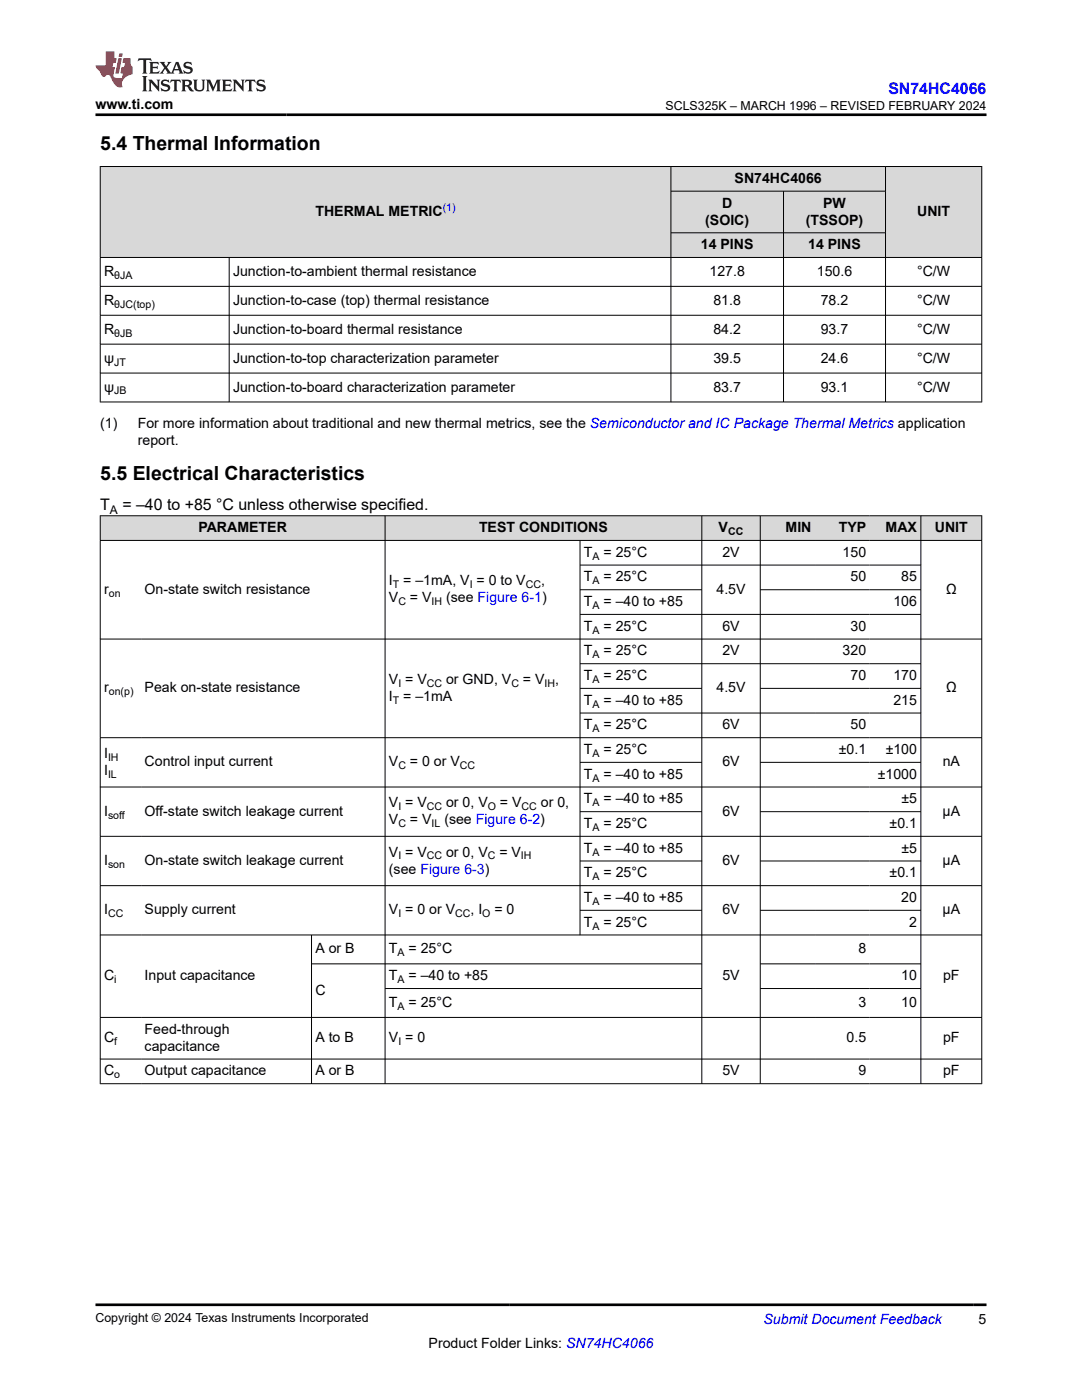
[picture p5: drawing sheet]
<svg xmlns="http://www.w3.org/2000/svg" width="216mm" height="279mm" viewBox="0 0 216 279" stroke-linecap="round" stroke-linejoin="round" font-family="sans-serif">
<defs><g id="words">
<g font-size="3.9">
<text x="20" y="29.9">5.4 Thermal Information</text>
<text x="20" y="95.7">5.5 Electrical Characteristics</text>
</g>
<text font-size="3.2" fill="#00f" x="177.3" y="18.7">SN74HC4066</text>
<g font-size="3.2">
<text x="20" y="101.9">T</text>
<text x="24.4" y="101.9">= –40 to +85 °C unless otherwise specified.</text>
</g>
<g font-size="2.8">
<text x="19" y="21.8">www.ti.com</text>
<text x="144.1" y="41.4">D</text>
<text x="146.6" y="36.5">SN74HC4066</text>
<text x="164.2" y="41.4">PW</text>
<text x="62.9" y="43.1">THERMAL METRIC</text>
<text x="140.7" y="44.8">(SOIC)</text>
<text x="160.8" y="44.8">(TSSOP)</text>
<text x="183" y="43.1">UNIT</text>
<text x="139.9" y="49.7">14 PINS</text>
<text x="161.3" y="49.7">14 PINS</text>
<text x="20.8" y="55.1">R</text>
<text x="46.5" y="55.1">Junction-to-ambient thermal resistance</text>
<text x="141.6" y="55.1">127.8</text>
<text x="163" y="55.1">150.6</text>
<text x="183" y="55.1">°C/W</text>
<text x="20.8" y="60.8">R</text>
<text x="46.5" y="60.8">Junction-to-case (top) thermal resistance</text>
<text x="142.4" y="60.8">81.8</text>
<text x="163.8" y="60.8">78.2</text>
<text x="183" y="60.8">°C/W</text>
<text x="20.8" y="66.6">R</text>
<text x="46.5" y="66.6">Junction-to-board thermal resistance</text>
<text x="142.4" y="66.6">84.2</text>
<text x="163.8" y="66.6">93.7</text>
<text x="183" y="66.6">°C/W</text>
<text x="20.8" y="72.4">ψ</text>
<text x="46.5" y="72.4">Junction-to-top characterization parameter</text>
<text x="142.4" y="72.4">39.5</text>
<text x="163.8" y="72.4">24.6</text>
<text x="183" y="72.4">°C/W</text>
<text x="20.8" y="78.2">ψ</text>
<text x="46.5" y="78.2">Junction-to-board characterization parameter</text>
<text x="142.4" y="78.2">83.7</text>
<text x="163.8" y="78.2">93.1</text>
<text x="183" y="78.2">°C/W</text>
<text x="20" y="85.4">(1)</text>
<text x="27.5" y="88.8">report.</text>
<text x="27.5" y="85.4">For more information about traditional and new thermal metrics, see the Semiconductor and IC Package Thermal Metrics application</text>
<text x="39.6" y="106.2">PARAMETER</text>
<text x="95.6" y="106.2">TEST CONDITIONS</text>
<text x="143.4" y="106.2">V</text>
<text x="156.7" y="106.2">MIN</text>
<text x="167.4" y="106.2">TYP</text>
<text x="176.7" y="106.2">MAX</text>
<text x="186.5" y="106.2">UNIT</text>
<text x="116.5" y="111.1">T</text>
<text x="120.4" y="111.1">= 25°C</text>
<text x="144.1" y="111.1">2V</text>
<text x="168.1" y="111.1">150</text>
<text x="20.8" y="118.5">r</text>
<text x="28.9" y="118.5">On-state switch resistance</text>
<text x="77.6" y="116.8">I</text>
<text x="80.5" y="116.8">= –1mA, V = 0 to V</text>
<text x="108" y="116.8">,</text>
<text x="116.5" y="116">T</text>
<text x="120.4" y="116">= 25°C</text>
<text x="143" y="118.5">4.5V</text>
<text x="169.7" y="116">50</text>
<text x="179.8" y="116">85</text>
<text x="188.8" y="118.5">Ω</text>
<text x="77.6" y="120.2">V</text>
<text x="81.8" y="120.2">= V</text>
<text x="89" y="120.2">(see Figure 6-1)</text>
<text x="116.5" y="121">T</text>
<text x="116.5" y="125.9">T</text>
<text x="120.4" y="121">= –40 to +85</text>
<text x="120.4" y="125.9">= 25°C</text>
<text x="144.1" y="125.9">6V</text>
<text x="169.7" y="125.9">30</text>
<text x="178.3" y="121">106</text>
<text x="116.5" y="130.8">T</text>
<text x="120.4" y="130.8">= 25°C</text>
<text x="144.1" y="130.8">2V</text>
<text x="168.1" y="130.8">320</text>
<text x="77.6" y="136.5">V = V</text>
<text x="89" y="136.5">or GND, V</text>
<text x="104.3" y="136.5">= V</text>
<text x="110.8" y="136.5">,</text>
<text x="116.5" y="135.7">T</text>
<text x="120.4" y="135.7">= 25°C</text>
<text x="169.7" y="135.7">70</text>
<text x="178.3" y="135.7">170</text>
<text x="20.8" y="138.2">r</text>
<text x="28.9" y="138.2">Peak on-state resistance</text>
<text x="77.6" y="139.9">I</text>
<text x="80.5" y="139.9">= –1mA</text>
<text x="116.5" y="140.7">T</text>
<text x="120.4" y="140.7">= –40 to +85</text>
<text x="143" y="138.2">4.5V</text>
<text x="178.3" y="140.7">215</text>
<text x="188.8" y="138.2">Ω</text>
<text x="116.5" y="145.6">T</text>
<text x="120.4" y="145.6">= 25°C</text>
<text x="144.1" y="145.6">6V</text>
<text x="169.7" y="145.6">50</text>
<text x="20.8" y="154.7">I</text>
<text x="20.8" y="151.3">I</text>
<text x="28.9" y="153">Control input current</text>
<text x="77.6" y="153">V</text>
<text x="81.8" y="153">= 0 or V</text>
<text x="116.5" y="150.5">T</text>
<text x="116.5" y="155.4">T</text>
<text x="120.4" y="150.5">= 25°C</text>
<text x="120.4" y="155.4">= –40 to +85</text>
<text x="144.1" y="153">6V</text>
<text x="167.4" y="150.5">±0.1</text>
<text x="175.2" y="155.4">±1000</text>
<text x="176.7" y="150.5">±100</text>
<text x="188.1" y="153">nA</text>
<text x="77.6" y="161.1">V = V</text>
<text x="89" y="161.1">or 0, V</text>
<text x="99.8" y="161.1">= V</text>
<text x="107.9" y="161.1">or 0,</text>
<text x="116.5" y="160.3">T</text>
<text x="120.4" y="160.3">= –40 to +85</text>
<text x="179.9" y="160.3">±5</text>
<text x="20.8" y="162.8">I</text>
<text x="28.9" y="162.8">Off-state switch leakage current</text>
<text x="77.6" y="164.5">V</text>
<text x="81.8" y="164.5">= V</text>
<text x="88.7" y="164.5">(see Figure 6-2)</text>
<text x="116.5" y="165.3">T</text>
<text x="120.4" y="165.3">= 25°C</text>
<text x="144.1" y="162.8">6V</text>
<text x="177.5" y="165.3">±0.1</text>
<text x="188.1" y="162.8">µA</text>
<text x="20.8" y="172.6">I</text>
<text x="28.9" y="172.6">On-state switch leakage current</text>
<text x="77.6" y="170.9">V = V</text>
<text x="89" y="170.9">or 0, V</text>
<text x="99.6" y="170.9">= V</text>
<text x="116.5" y="170.2">T</text>
<text x="120.4" y="170.2">= –40 to +85</text>
<text x="144.1" y="172.6">6V</text>
<text x="179.9" y="170.2">±5</text>
<text x="188.1" y="172.6">µA</text>
<text x="77.6" y="174.3">(see Figure 6-3)</text>
<text x="116.5" y="175.1">T</text>
<text x="120.4" y="175.1">= 25°C</text>
<text x="177.5" y="175.1">±0.1</text>
<text x="20.8" y="182.5">I</text>
<text x="28.9" y="182.5">Supply current</text>
<text x="77.6" y="182.5">V = 0 or V</text>
<text x="93.9" y="182.5">, I</text>
<text x="98.7" y="182.5">= 0</text>
<text x="116.5" y="180">T</text>
<text x="116.5" y="184.9">T</text>
<text x="120.4" y="180">= –40 to +85</text>
<text x="120.4" y="184.9">= 25°C</text>
<text x="144.1" y="182.5">6V</text>
<text x="179.8" y="180">20</text>
<text x="181.4" y="184.9">2</text>
<text x="188.1" y="182.5">µA</text>
<text x="62.9" y="190.3">A or B</text>
<text x="77.6" y="190.3">T</text>
<text x="81.5" y="190.3">= 25°C</text>
<text x="171.3" y="190.3">8</text>
<text x="20.8" y="195.6">C</text>
<text x="28.9" y="195.6">Input capacitance</text>
<text x="77.6" y="195.6">T</text>
<text x="81.5" y="195.6">= –40 to +85</text>
<text x="144.1" y="195.6">5V</text>
<text x="179.8" y="195.6">10</text>
<text x="188.2" y="195.6">pF</text>
<text x="62.9" y="198.5">C</text>
<text x="77.6" y="201">T</text>
<text x="81.5" y="201">= 25°C</text>
<text x="171.3" y="201">3</text>
<text x="179.8" y="201">10</text>
<text x="20.8" y="208">C</text>
<text x="28.9" y="206.3">Feed-through</text>
<text x="28.9" y="209.7">capacitance</text>
<text x="62.9" y="208">A to B</text>
<text x="77.6" y="208">V = 0</text>
<text x="168.9" y="208">0.5</text>
<text x="188.2" y="208">pF</text>
<text x="20.8" y="214.6">C</text>
<text x="28.9" y="214.6">Output capacitance</text>
<text x="62.9" y="214.6">A or B</text>
<text x="144.1" y="214.6">5V</text>
<text x="171.3" y="214.6">9</text>
<text x="188.2" y="214.6">pF</text>
<text x="85.5" y="269">Product Folder Links: SN74HC4066</text>
<text x="195.3" y="264.2">5</text>
</g>
<text font-size="2.8" fill="#00f" x="152.4" y="264.2">Submit Document Feedback</text>
<g font-size="2.5">
<text x="132.8" y="21.9">SCLS325K – MARCH 1996 – REVISED FEBRUARY 2024</text>
<text x="19" y="263.9">Copyright © 2024 Texas Instruments Incorporated</text>
</g>
<text font-size="2.4" x="21.9" y="102.5">A</text>
<text font-size="2.1" fill="#00f" x="88.3" y="42.2">(1)</text>
<g font-size="2.1">
<text x="22.8" y="55.6">θJA</text>
<text x="22.8" y="61.4">θJC(top)</text>
<text x="22.8" y="67.2">θJB</text>
<text x="22.8" y="72.9">JT</text>
<text x="22.8" y="78.7">JB</text>
<text x="145.3" y="106.8">CC</text>
<text x="118.2" y="111.7">A</text>
<text x="21.7" y="119.1">on</text>
<text x="78.4" y="117.4">T</text>
<text x="93.7" y="117.4">I</text>
<text x="104.9" y="117.4">CC</text>
<text x="118.2" y="116.6">A</text>
<text x="79.5" y="120.8">C</text>
<text x="86.1" y="120.8">IH</text>
<text x="118.2" y="121.5">A</text>
<text x="118.2" y="126.5">A</text>
<text x="118.2" y="131.4">A</text>
<text x="79.5" y="137.1">I</text>
<text x="85.2" y="137.1">CC</text>
<text x="102" y="137.1">C</text>
<text x="108.7" y="137.1">IH</text>
<text x="118.2" y="136.3">A</text>
<text x="21.7" y="138.8">on(p)</text>
<text x="78.4" y="140.5">T</text>
<text x="118.2" y="141.2">A</text>
<text x="118.2" y="146.1">A</text>
<text x="21.6" y="155.2">IL</text>
<text x="21.6" y="151.8">IH</text>
<text x="79.5" y="153.5">C</text>
<text x="91.8" y="153.5">CC</text>
<text x="118.2" y="151.1">A</text>
<text x="118.2" y="156">A</text>
<text x="79.5" y="161.7">I</text>
<text x="85.2" y="161.7">CC</text>
<text x="97.3" y="161.7">O</text>
<text x="104.1" y="161.7">CC</text>
<text x="118.2" y="160.9">A</text>
<text x="21.6" y="163.4">soff</text>
<text x="79.5" y="165.1">C</text>
<text x="86.1" y="165.1">IL</text>
<text x="118.2" y="165.8">A</text>
<text x="21.6" y="173.2">son</text>
<text x="79.5" y="171.5">I</text>
<text x="85.2" y="171.5">CC</text>
<text x="97.3" y="171.5">C</text>
<text x="104" y="171.5">IH</text>
<text x="118.2" y="170.7">A</text>
<text x="118.2" y="175.7">A</text>
<text x="21.6" y="183">CC</text>
<text x="79.5" y="183">I</text>
<text x="90.8" y="183">CC</text>
<text x="96.2" y="183">O</text>
<text x="118.2" y="180.6">A</text>
<text x="118.2" y="185.5">A</text>
<text x="79.3" y="190.9">A</text>
<text x="22.8" y="196.2">i</text>
<text x="79.3" y="196.2">A</text>
<text x="79.3" y="201.5">A</text>
<text x="22.8" y="208.6">f</text>
<text x="79.5" y="208.6">I</text>
<text x="22.8" y="215.2">o</text>
</g>
</g></defs>
<g fill="#d8d8d8">
<path d="M20 33.2h175.9v5h-175.9z" fill-rule="evenodd"/>
<path d="M20.1 33.3h113.7v18h-113.7z" fill-rule="evenodd"/>
<path d="M133.9 33.3h42.7v4.8h-42.7z" fill-rule="evenodd"/>
<path d="M176.8 33.3h19v18h-19z" fill-rule="evenodd"/>
<path d="M133.9 38.2h22.4v8.2h-22.4z" fill-rule="evenodd"/>
<path d="M156.4 38.2h20.2v8.2h-20.2z" fill-rule="evenodd"/>
<path d="M133.9 46.5h22.4v4.8h-22.4z" fill-rule="evenodd"/>
<path d="M156.4 46.5h20.2v4.8h-20.2z" fill-rule="evenodd"/>
</g>
<g fill="none" stroke="#000" stroke-width=".2">
<path d="M19.9 33.2h176.1M20 33.2v47.1M133.9 33.2v47.1M133.9 38.2h42.9M156.3 38.2v42.1M176.7 33.2v47.1M195.9 33.2v47.1M19.9 51.4h176.1M19.9 57.2h176.1M45.7 51.4v28.9M133.9 46.5h42.9M19.9 62.9h176.1"/>
<path d="M19.9 68.7h176.1M19.9 74.5h176.1M19.9 80.2h176.1"/>
</g>
<g fill="#d8d8d8">
<path d="M20 102.9h175.9v5h-175.9z" fill-rule="evenodd"/>
<path d="M20.1 103h56.7v4.8h-56.7z" fill-rule="evenodd"/>
<path d="M76.9 103h63.1v4.8h-63.1z" fill-rule="evenodd"/>
<path d="M140.1 103h11.5v4.8h-11.5z" fill-rule="evenodd"/>
<path d="M151.8 103h10.8v4.8h-10.8z" fill-rule="evenodd"/>
<path d="M162.6 103h11v4.8h-11z" fill-rule="evenodd"/>
<path d="M173.6 103h10.1v4.8h-10.1z" fill-rule="evenodd"/>
<path d="M183.8 103h12v4.8h-12z" fill-rule="evenodd"/>
</g>
<g fill="none" stroke="#000" stroke-width=".2">
<path d="M19.9 102.9h176.1M19.9 107.9h176.1M20 102.9v113.4M76.8 102.9v113.4M115.7 107.9v78.8M115.7 112.8h68.1M115.7 117.7h24.4M140 102.9v113.4M151.7 102.9v113.4M151.7 117.7h32.1M183.7 102.9v113.4M195.9 102.9v113.4"/>
<path d="M19.9 127.5h176.1M115.7 122.6h68.1M115.7 132.5h68.1M115.7 137.4h24.4M151.7 137.4h32.1M19.9 147.2h176.1M19.9 157.1h176.1M115.7 142.3h68.1M115.7 152.1h24.4M151.7 152.1h32.1M19.9 166.9h176.1M19.9 176.8h176.1"/>
<path d="M115.7 162h24.4M115.7 171.8h24.4M151.7 162h32.1M151.7 171.8h32.1M19.9 186.6h176.1M62.2 186.6v29.7M62.2 192.4h77.9M76.8 197.3h63.3M115.7 181.7h24.4M151.7 181.7h32.1M151.7 192.4h32.1M151.7 197.3h32.1"/>
<path d="M19.9 203.1h176.1M19.9 211.4h176.1M19.9 216.3h176.1"/>
</g>
<path d="M27.7 11.6l-.2 .6 .5-.2h.6v.1v2.2l-.2 .4h1l-.2-.4v-2.2v-.1h.5l.5 .2-.1-.6zM29.8 12.4l.2 .3v1.6l-.2 .4h1.9l.1-.6a1.08 1.08 0 0 1-1.3 .2v-.7h.6l.4 .2v-.7l-.4 .2h-.6v-.5l.2-.2a1 1 0 0 1 1 .3l-.1-.5zM31.8 12.4l1 1.1-1 1.2h.9l-.2-.2 .4-.8 .5 .8-.2 .2h1.6l-.2-.2 .1-.5h1l.1 .5-.1 .2h.9l-.2-.4-.8-1.9h-.5l-1 2.1-.8-1.1 .9-1h-.8l.2 .2-.5 .6-.3-.6 .1-.2zM35.2 12.8l.4 1h-.8zM36.8 12.5a.65 .65 0 0 0-.2 .7 .65 .65 0 0 0 .6 .5l.7 .1 .1 .3a.79 .79 0 0 1-.7 .4 .79 .79 0 0 1-.7-.5l.1 .7 .2-.1a.93 .93 0 0 0 1.1 0 .93 .93 0 0 0 .4-.9 1.46 1.46 0 0 0-1.2-.6l-.1-.3a1.09 1.09 0 0 1 1.2 .2l-.2-.6-.1 .1-.6-.2zM28.4 15.2l.2 .4v2.2l-.2 .4h1l-.2-.4v-2.2l.2-.4zM29.6 15.9l.2 .4v1.5l-.2 .4h.8l-.3-.4v-1.3l1.7 1.8v-2l.2-.4h-.8l.2 .2 .1 1.1-1.2-1.3zM32.3 16a.65 .65 0 0 0-.2 .8 .65 .65 0 0 0 .7 .4l.6 .2 .1 .2a.79 .79 0 0 1-.7 .4 .79 .79 0 0 1-.7-.5l.1 .7 .2-.1a.93 .93 0 0 0 1.1 .1 .93 .93 0 0 0 .4-1 1.46 1.46 0 0 0-1.2-.5l-.1-.4a1.09 1.09 0 0 1 1.2 .2l-.2-.6-.1 .1-.6-.1zM34.1 15.9l-.1 .6a.63 .63 0 0 1 .7-.3l.1 1.6-.3 .4h1l-.2-.4v-1.6a.66 .66 0 0 1 .8 .3l-.1-.6zM36.2 15.9l.2 .4v1.5l-.2 .4h.9l-.2-.2v-.7h.5l.1 .2a.79 .79 0 0 0 1.2 .6l-1-.9a.61 .61 0 0 0 .6-.6 .61 .61 0 0 0-.5-.7zM36.9 16.2h.2a.47 .47 0 0 1 .5 .1 .47 .47 0 0 1 .1 .5l-.2 .1-.6 .1zM38.5 15.9l.2 .2a2.27 2.27 0 0 0 .4 2 1.04 1.04 0 0 0 1.7-.7v-1.3l.2-.2h-.8l.2 .4v1.1a.6 .6 0 0 1-.6 .6 .6 .6 0 0 1-.6-.6v-1.1l.3-.4zM41.1 15.9l.2 .4v1.5l-.2 .4h.7l-.2-.4v-1.4l.9 1.9 .8-1.9v1.4l-.2 .4h1l-.3-.4v-1.5l.3-.4h-.8l-.7 1.5-.7-1.5zM44.3 15.9l.2 .4v1.5l-.2 .4h1.9l.1-.6a1.09 1.09 0 0 1-1.3 .2v-.7h.6l.4 .2v-.6l-.4 .2h-.6v-.6l.2-.1a1.01 1.01 0 0 1 1 .3l-.1-.6zM46.4 15.9l.3 .4v1.5l-.3 .4h.8l-.2-.4v-1.3l1.6 1.8v-2l.2-.4h-.7l.2 .2v1.1l-1.2-1.3zM49 15.9l-.1 .6a.63 .63 0 0 1 .8-.3v1.6l-.3 .4h1l-.2-.4v-1.6a.66 .66 0 0 1 .8 .3l-.1-.6zM51.4 16a.65 .65 0 0 0-.2 .8 .65 .65 0 0 0 .6 .4l.6 .2 .2 .2a.79 .79 0 0 1-.8 .4 .79 .79 0 0 1-.6-.5l.1 .7 .2-.1a.93 .93 0 0 0 1 .1 .93 .93 0 0 0 .5-1 1.46 1.46 0 0 0-1.3-.5l-.1-.4a1.09 1.09 0 0 1 1.3 .2l-.2-.6-.2 .1-.5-.1z" fill="#231f20"/>
<path d="M21.1 10.3v2.7h-2.1l.1 .4 .9 1a.95 .95 0 0 0 .9 .9 .59 .59 0 0 1 .6-.4 .59 .59 0 0 1 .5 .3l.4 .8a1.59 1.59 0 0 0 2.1 1.4 1.61 1.61 0 0 1 1-2.3l1-.3-.1-1.5a1.59 1.59 0 0 1-.4-1.7h-1.4l-.2 .9h.5l-.1 .9h-.5l-.2 .9v.3l.4 .1-.2 .9h-.6a.73 .73 0 0 1-1.1-.7l.3-1.5h-.5l.2-.9h.5l.2-.9h-.5v-1.3zM23.6 11.6l-.6 3.1h.7l.6-3.1zM23.8 10.7l-.1 .6h.7l.1-.6z" fill="#ed1c24"/>
<path d="M19 22.9h177.8M19 260.4h177.8" fill="none" stroke="#000" stroke-width=".53"/>
<use href="#words"/>
</svg>
